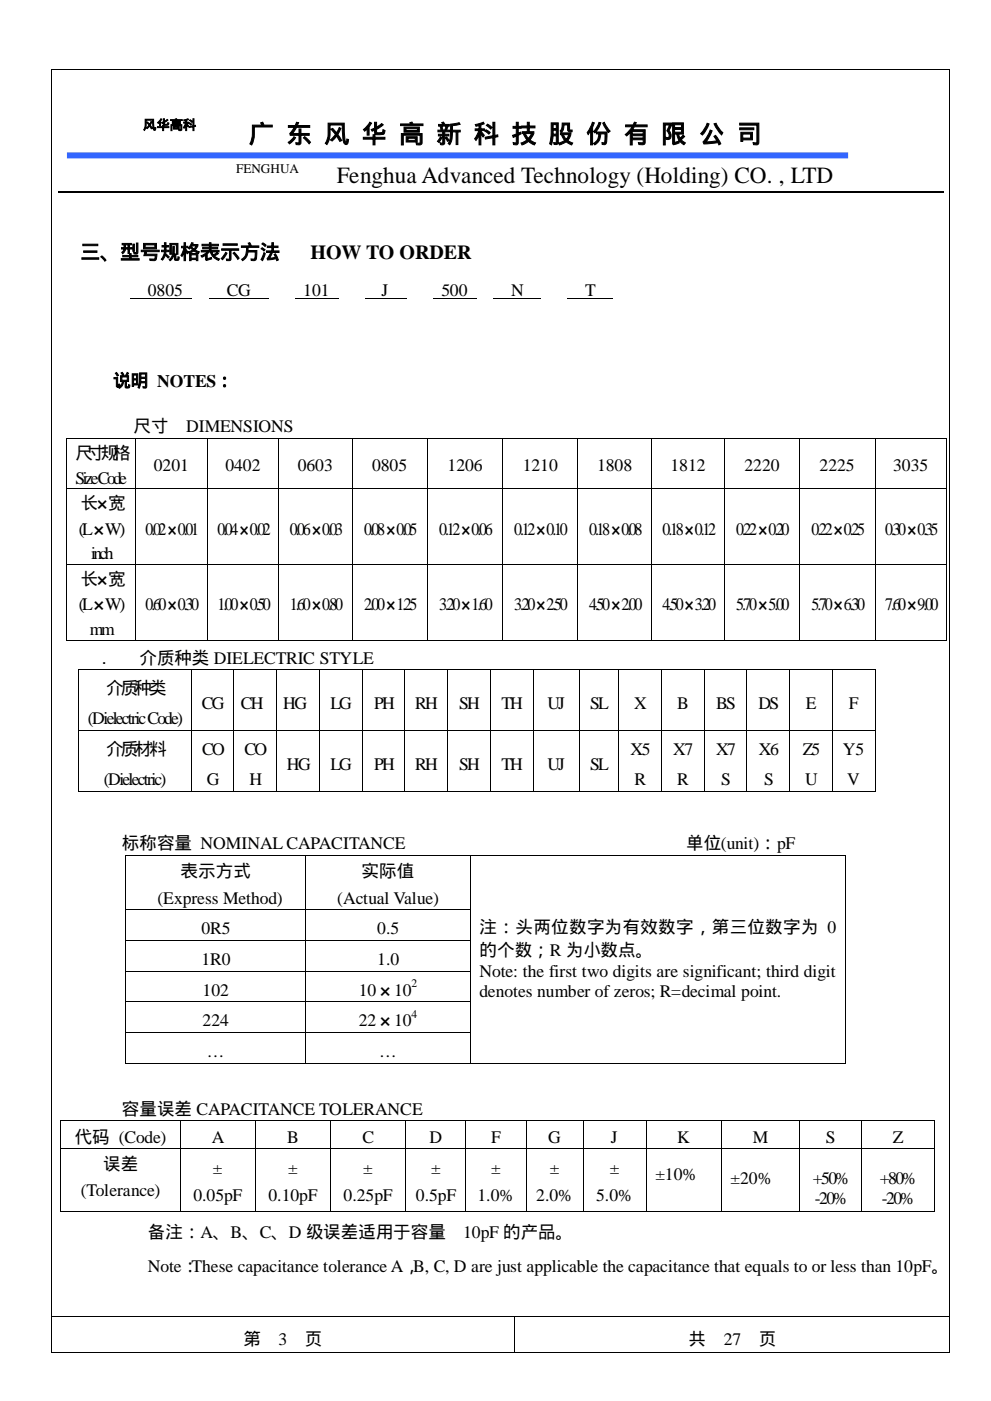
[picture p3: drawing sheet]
<svg xmlns="http://www.w3.org/2000/svg" width="210mm" height="297mm" viewBox="0 0 210 297" stroke-linecap="round" stroke-linejoin="round" font-family="sans-serif">
<defs><g id="words">
<text font-size="5.3" x="52.7" y="30.2">广 东 风 华 高 新 科 技 股 份 有 限 公 司</text>
<text font-size="4.9" x="71.4" y="38.7">Fenghua Advanced Technology (Holding) CO. , LTD</text>
<g font-size="4.2">
<text x="17" y="54.9">三、型号规格表示方法</text>
<text x="65.8" y="54.9">HOW TO ORDER</text>
</g>
<g font-size="3.7">
<text x="31.3" y="62.7">0805</text>
<text x="48.1" y="62.7">CG</text>
<text x="64.3" y="62.7">101</text>
<text x="80.9" y="62.7">J</text>
<text x="93.6" y="62.7">500</text>
<text x="108.3" y="62.7">N</text>
<text x="124" y="62.7">T</text>
<text x="20.2" y="82">※说明 NOTES：</text>
<text x="24.6" y="91.6">①尺寸</text>
<text x="39.5" y="91.6">DIMENSIONS</text>
<text x="16" y="97.2">尺寸规格</text>
<text x="32.6" y="99.8">0201</text>
<text x="47.8" y="99.8">0402</text>
<text x="63.1" y="99.8">0603</text>
<text x="78.8" y="99.8">0805</text>
<text x="94.8" y="99.8">1206</text>
<text x="110.7" y="99.8">1210</text>
<text x="126.5" y="99.8">1808</text>
<text x="142.1" y="99.8">1812</text>
<text x="157.7" y="99.8">2220</text>
<text x="173.7" y="99.8">2225</text>
<text x="189.2" y="99.8">3035</text>
<text x="16" y="102.5">Size Code</text>
<text x="17.1" y="108">长×宽</text>
<text x="16.7" y="113.3">(L W)</text>
<text x="30.8" y="113.3">0.02</text>
<text x="37.7" y="113.3">0.01</text>
<text x="46.1" y="113.3">0.04</text>
<text x="52.9" y="113.3">0.02</text>
<text x="61.4" y="113.3">0.06</text>
<text x="68.2" y="113.3">0.03</text>
<text x="77.1" y="113.3">0.08</text>
<text x="84" y="113.3">0.05</text>
<text x="93" y="113.3">0.12</text>
<text x="99.9" y="113.3">0.06</text>
<text x="109" y="113.3">0.12</text>
<text x="115.8" y="113.3">0.10</text>
<text x="124.8" y="113.3">0.18</text>
<text x="131.7" y="113.3">0.08</text>
<text x="140.4" y="113.3">0.18</text>
<text x="147.2" y="113.3">0.12</text>
<text x="156" y="113.3">0.22</text>
<text x="162.8" y="113.3">0.20</text>
<text x="172" y="113.3">0.22</text>
<text x="178.8" y="113.3">0.25</text>
<text x="187.5" y="113.3">0.30</text>
<text x="194.4" y="113.3">0.35</text>
<text x="19.3" y="118.5">inch</text>
<text x="17.1" y="124">长×宽</text>
<text x="16.7" y="129.3">(L W)</text>
<text x="30.8" y="129.4">0.60</text>
<text x="37.7" y="129.4">0.30</text>
<text x="46.1" y="129.4">1.00</text>
<text x="52.9" y="129.4">0.50</text>
<text x="61.4" y="129.4">1.60</text>
<text x="68.2" y="129.4">0.80</text>
<text x="77.1" y="129.4">2.00</text>
<text x="84" y="129.4">1.25</text>
<text x="93" y="129.4">3.20</text>
<text x="99.9" y="129.4">1.60</text>
<text x="109" y="129.4">3.20</text>
<text x="115.8" y="129.4">2.50</text>
<text x="124.8" y="129.4">4.50</text>
<text x="131.7" y="129.4">2.00</text>
<text x="140.4" y="129.4">4.50</text>
<text x="147.2" y="129.4">3.20</text>
<text x="156" y="129.4">5.70</text>
<text x="162.8" y="129.4">5.00</text>
<text x="172" y="129.4">5.70</text>
<text x="178.8" y="129.4">6.30</text>
<text x="187.5" y="129.4">7.60</text>
<text x="194.4" y="129.4">9.00</text>
<text x="19" y="134.6">mm</text>
<text x="29.5" y="140.6">介质种类 DIELECTRIC STYLE</text>
<text x="22.5" y="147.1">介质种类</text>
<text x="18.6" y="153.4">(Dielectric Code)</text>
<text x="42.8" y="150.2">CG</text>
<text x="51.1" y="150.2">CH</text>
<text x="60" y="150.2">HG</text>
<text x="70" y="150.2">LG</text>
<text x="79.2" y="150.2">PH</text>
<text x="88" y="150.2">RH</text>
<text x="97.3" y="150.2">SH</text>
<text x="106.3" y="150.2">TH</text>
<text x="116" y="150.2">UJ</text>
<text x="125.1" y="150.2">SL</text>
<text x="134.4" y="150.2">X</text>
<text x="143.5" y="150.2">B</text>
<text x="151.7" y="150.2">BS</text>
<text x="160.7" y="150.2">DS</text>
<text x="170.8" y="150.2">E</text>
<text x="179.8" y="150.2">F</text>
<text x="22.5" y="160">介质材料</text>
<text x="42.8" y="160">CO</text>
<text x="51.8" y="160">CO</text>
<text x="133.6" y="160">X5</text>
<text x="142.7" y="160">X7</text>
<text x="151.7" y="160">X7</text>
<text x="160.8" y="160">X6</text>
<text x="170.1" y="160">Z5</text>
<text x="178.6" y="160">Y5</text>
<text x="22" y="166.4">(Dielectric)</text>
<text x="43.9" y="166.4">G</text>
<text x="52.8" y="166.4">H</text>
<text x="60.8" y="163.2">HG</text>
<text x="70" y="163.2">LG</text>
<text x="79.2" y="163.2">PH</text>
<text x="88" y="163.2">RH</text>
<text x="97.3" y="163.2">SH</text>
<text x="106.3" y="163.2">TH</text>
<text x="116" y="163.2">UJ</text>
<text x="125.1" y="163.2">SL</text>
<text x="134.5" y="166.4">R</text>
<text x="143.5" y="166.4">R</text>
<text x="152.8" y="166.4">S</text>
<text x="161.9" y="166.4">S</text>
<text x="170.6" y="166.4">U</text>
<text x="179.5" y="166.4">V</text>
<text x="25.8" y="179.9">标称容量 NOMINAL CAPACITANCE</text>
<text x="145.4" y="179.9">单位(unit)：pF</text>
<text x="38.3" y="185.8">表示方式</text>
<text x="76.6" y="185.8">实际值</text>
<text x="33.4" y="191.5">(Express Method)</text>
<text x="71.5" y="191.5">(Actual Value)</text>
<text x="42.7" y="197.9">0R5</text>
<text x="79.9" y="197.9">0.5</text>
<text x="101.6" y="197.8">注：头两位数字为有效数字，第三位数字为 0</text>
<text x="101.6" y="202.6">的个数；R 为小数点。</text>
<text x="42.7" y="204.5">1R0</text>
<text x="79.9" y="204.5">1.0</text>
<text x="101.6" y="207.1">Note: the first two digits are significant; third digit</text>
<text x="42.9" y="211">102</text>
<text x="76" y="211">10</text>
<text x="83.5" y="211">10</text>
<text x="101.6" y="211.3">denotes number of zeros; R=decimal point.</text>
<text x="42.9" y="217.5">224</text>
<text x="76" y="217.5">22</text>
<text x="83.5" y="217.5">10</text>
<text x="43.9" y="224">…</text>
<text x="80.3" y="224">…</text>
<text x="25.8" y="236.2">容量误差 CAPACITANCE TOLERANCE</text>
<text x="15.8" y="242.1">代码 (Code)</text>
<text x="44.9" y="242.1">A</text>
<text x="60.9" y="242.1">B</text>
<text x="76.8" y="242.1">C</text>
<text x="91" y="242.1">D</text>
<text x="104.1" y="242.1">F</text>
<text x="116.2" y="242.1">G</text>
<text x="129.5" y="242.1">J</text>
<text x="143.5" y="242.1">K</text>
<text x="159.5" y="242.1">M</text>
<text x="175" y="242.1">S</text>
<text x="189.1" y="242.1">Z</text>
<text x="21.8" y="247.9">误差</text>
<text x="45.1" y="248.8">±</text>
<text x="61" y="248.8">±</text>
<text x="77" y="248.8">±</text>
<text x="91.4" y="248.8">±</text>
<text x="104.1" y="248.8">±</text>
<text x="116.5" y="248.8">±</text>
<text x="129.2" y="248.8">±</text>
<text x="138.9" y="250.1">±10%</text>
<text x="154.8" y="251">±20%</text>
<text x="172.2" y="251">+50%</text>
<text x="186.4" y="251">+80%</text>
<text x="17.1" y="253.6">(Tolerance)</text>
<text x="41" y="254.5">0.05pF</text>
<text x="56.9" y="254.5">0.10pF</text>
<text x="72.8" y="254.5">0.25pF</text>
<text x="88.1" y="254.5">0.5pF</text>
<text x="101.2" y="254.5">1.0%</text>
<text x="113.6" y="254.5">2.0%</text>
<text x="126.3" y="254.5">5.0%</text>
<text x="172.6" y="255.3">-20%</text>
<text x="186.9" y="255.3">-20%</text>
<text x="31.3" y="262.5">备注：A、B、C、D 级误差适用于容量≤10pF 的产品。</text>
<text x="31.3" y="269.5">Note：These capacitance tolerance A，B, C, D are just applicable the capacitance that equals to or less than 10pF。</text>
<text x="51.6" y="285.1">第</text>
<text x="59" y="285.1">3</text>
<text x="64.6" y="285.1">页</text>
<text x="145.9" y="285.1">共</text>
<text x="153.3" y="285.1">27</text>
<text x="160.8" y="285.1">页</text>
</g>
<g font-size="2.8">
<text x="30.3" y="27.4">风华高科</text>
<text x="50" y="36.7">FENGHUA</text>
</g>
<g font-size="2.5">
<text x="87.2" y="209.2">2</text>
<text x="87.2" y="215.7">4</text>
</g>
</g></defs>
<path d="M12.3 40.8h187.6" fill="none" stroke="#000" stroke-width=".25"/>
<g fill="none" stroke="#000" stroke-width=".21">
<path d="M10.9 14.9v264.1M11 14.8h190.2M201.3 14.9v264.1M27.6 63.2h13M44.4 63.2h12.5M62.5 63.2h9.2M77.3 63.2h8.8M91.7 63.2h9.2M104.6 63.2h10M120.2 63.2h9.6M14.1 93v10.5M14.1 92.9h14.4"/>
<path d="M28.6 93v10.5M28.7 92.9h15.2M43.9 93v10.5M44 92.9h14.9M59 93v10.5M59.1 92.9h15.4M74.6 93v10.5M74.7 92.9h15.8M90.6 93v10.5M90.7 92.9h15.6M106.4 93v10.5M106.5 92.9h15.8"/>
<path d="M122.4 93v10.5M122.5 92.9h15.4M138 93v10.5M138.1 92.9h15.4M153.6 93v10.5M153.7 92.9h15.6M169.4 93v10.5M169.5 92.9h15.8M185.4 93v10.5M185.5 92.9h14.9M200.5 93v10.5M14.1 103.7v15.9"/>
<path d="M14.1 119.8v15.9M14.1 103.6h14.4M14.1 119.7h14.4M28.6 103.7v15.9M28.6 119.8v15.9M28.7 103.6h15.2M28.7 119.7h15.2M43.9 103.7v15.9M43.9 119.8v15.9M44 103.6h14.9M44 119.7h14.9M59 103.7v15.9"/>
<path d="M59 119.8v15.9M59.1 103.6h15.4M59.1 119.7h15.4M74.6 103.7v15.9M74.6 119.8v15.9M74.7 103.6h15.8M74.7 119.7h15.8M90.6 103.7v15.9M90.6 119.8v15.9M90.7 103.6h15.6M90.7 119.7h15.6M106.4 103.7v15.9"/>
<path d="M106.4 119.8v15.9M106.5 103.6h15.8M106.5 119.7h15.8M122.4 103.7v15.9M122.4 119.8v15.9M122.5 103.6h15.4M122.5 119.7h15.4M138 103.7v15.9M138 119.8v15.9M138.1 103.6h15.4M138.1 119.7h15.4M153.6 103.7v15.9"/>
<path d="M153.6 119.8v15.9M153.7 103.6h15.6M153.7 119.7h15.6M169.4 103.7v15.9M169.4 119.8v15.9M169.5 103.6h15.8M169.5 119.7h15.8M185.4 103.7v15.9M185.4 119.8v15.9M185.5 103.6h14.9M185.5 119.7h14.9M200.5 103.7v15.9"/>
<path d="M200.5 119.8v15.9M14.1 135.8h14.4M28.7 135.8h15.2M44 135.8h14.9M59.1 135.8h15.4M74.7 135.8h15.8M90.7 135.8h15.6M106.5 135.8h15.8M122.5 135.8h15.4M138.1 135.8h15.4M153.7 135.8h15.6M169.5 135.8h15.8"/>
<path d="M185.5 135.8h14.9M16.6 142v12.8M16.6 154.9v12.7M16.7 141.9h23.7M16.7 154.9h23.7M40.5 142v12.8M40.5 154.9v12.7M40.6 141.9h8.8M40.6 154.9h8.8M49.5 142v12.8M49.5 154.9v12.7M49.6 141.9h8.9"/>
<path d="M49.6 154.9h8.9M58.6 142v12.8M58.6 154.9v12.7M58.7 141.9h8.9M58.7 154.9h8.9M67.6 142v12.8M67.6 154.9v12.7M67.7 141.9h8.9M67.7 154.9h8.9M76.7 142v12.8M76.7 154.9v12.7M76.8 141.9h8.9"/>
<path d="M76.8 154.9h8.9M85.8 142v12.8M85.8 154.9v12.7M85.9 141.9h8.8M85.9 154.9h8.8M94.8 142v12.8M94.8 154.9v12.7M94.9 141.9h8.9M94.9 154.9h8.9M103.9 142v12.8M103.9 154.9v12.7M104 141.9h8.9"/>
<path d="M104 154.9h8.9M112.9 142v12.8M112.9 154.9v12.7M113 141.9h9.6M113 154.9h9.6M122.7 142v12.8M122.7 154.9v12.7M122.8 141.9h8.2M122.8 154.9h8.2M131.1 142v12.8M131.1 154.9v12.7M131.1 141.9h8.9"/>
<path d="M131.1 154.9h8.9M140.1 142v12.8M140.1 154.9v12.7M140.2 141.9h8.9M140.2 154.9h8.9M149.2 142v12.8M149.2 154.9v12.7M149.3 141.9h8.9M149.3 154.9h8.9M158.2 142v12.8M158.2 154.9v12.7M158.3 141.9h8.9"/>
<path d="M158.3 154.9h8.9M167.3 142v12.8M167.3 154.9v12.7M167.4 141.9h8.9M167.4 154.9h8.9M176.4 142v12.8M176.4 154.9v12.7M176.4 141.9h8.9M176.4 154.9h8.9M185.4 142v12.8M185.4 154.9v12.7M16.7 167.7h23.7"/>
<path d="M40.6 167.7h8.8M49.6 167.7h8.9M58.7 167.7h8.9M67.7 167.7h8.9M76.8 167.7h8.9M85.9 167.7h8.8M94.9 167.7h8.9M104 167.7h8.9M113 167.7h9.6M122.8 167.7h8.2M131.1 167.7h8.9M140.2 167.7h8.9"/>
<path d="M149.3 167.7h8.9M158.3 167.7h8.9M167.4 167.7h8.9M176.4 167.7h8.9M26.7 181.4v11.2M26.7 192.8v6.4M26.7 199.4v6.3M26.8 181.3h37.9M26.8 192.7h37.9M26.8 199.3h37.9M64.8 181.4v11.2M64.8 192.8v6.4"/>
<path d="M64.8 199.4v6.3M64.9 181.3h34.8M64.9 192.7h34.8M64.9 199.3h34.8M99.7 181.4v11.2M99.7 192.8v6.4M99.7 199.4v6.3M99.8 181.3h79.2M179.1 181.4v11.2M179.1 192.8v6.4M179.1 199.4v6.3M26.7 205.9v6.4"/>
<path d="M26.7 212.4v6.4M26.7 218.9v6.4M26.8 205.8h37.9M26.8 212.3h37.9M26.8 218.9h37.9M64.8 205.9v6.4M64.8 212.4v6.4M64.8 218.9v6.4M64.9 205.8h34.8M64.9 212.3h34.8M64.9 218.9h34.8M99.7 205.9v6.4"/>
<path d="M99.7 212.4v6.4M99.7 218.9v6.4M179.1 205.9v6.4M179.1 212.4v6.4M179.1 218.9v6.4M12.9 237.7v5.5M13 237.6h25.2M26.8 225.4h37.9M38.3 237.7v5.5M38.4 237.6h15.7M54.2 237.7v5.5M54.3 237.6h15.7"/>
<path d="M64.9 225.4h34.8M70.1 237.7v5.5M70.2 237.6h15.7M86 237.7v5.5M86.1 237.6h12.5M98.7 237.7v5.5M98.8 237.6h12.6M99.8 225.4h79.2M111.5 237.7v5.5M111.6 237.6h11.9M123.6 237.7v5.5M123.7 237.6h13.2"/>
<path d="M137 237.7v5.5M137.1 237.6h15.7M152.9 237.7v5.5M153 237.6h16.3M169.4 237.7v5.5M169.5 237.6h13M182.5 237.7v5.5M182.6 237.6h15.3M198 237.7v5.5M12.9 243.4v13.2M13 243.3h25.2M13 256.7h25.2"/>
<path d="M38.3 243.4v13.2M38.4 243.3h15.7M38.4 256.7h15.7M54.2 243.4v13.2M54.3 243.3h15.7M54.3 256.7h15.7M70.1 243.4v13.2M70.2 243.3h15.7M70.2 256.7h15.7M86 243.4v13.2M86.1 243.3h12.5M86.1 256.7h12.5"/>
<path d="M98.7 243.4v13.2M98.8 243.3h12.6M98.8 256.7h12.6M111.5 243.4v13.2M111.6 243.3h11.9M111.6 256.7h11.9M123.6 243.4v13.2M123.7 243.3h13.2M123.7 256.7h13.2M137 243.4v13.2M137.1 243.3h15.7M137.1 256.7h15.7"/>
<path d="M152.9 243.4v13.2M153 243.3h16.3M153 256.7h16.3M169.4 243.4v13.2M169.5 243.3h13M169.5 256.7h13M182.5 243.4v13.2M182.6 243.3h15.3M182.6 256.7h15.3M198 243.4v13.2M10.9 279.1v7.5M11 279.1h98"/>
<path d="M109.1 279.1v7.5M109.1 279.1h92.1M201.3 279.1v7.5M11 286.7h98M109.1 286.7h92.1"/>
</g>
<g fill="#000">
<path d="M10.8 14.7h.2v.2h-.2zM201.2 14.7h.1v.2h-.1zM14 92.8h.1v.2h-.1zM28.5 92.8h.2v.2h-.2zM43.9 92.8h.1v.2h-.1zM58.9 92.8h.2v.2h-.2zM74.5 92.8h.2v.2h-.2zM90.5 92.8h.2v.2h-.2zM106.3 92.8h.2v.2h-.2zM122.3 92.8h.2v.2h-.2zM137.9 92.8h.2v.2h-.2zM153.5 92.8h.2v.2h-.2z"/>
<path d="M169.3 92.8h.2v.2h-.2zM185.3 92.8h.2v.2h-.2zM200.4 92.8h.2v.2h-.2zM14 103.5h.1v.2h-.1zM14 119.6h.1v.2h-.1zM28.5 103.5h.2v.2h-.2zM28.5 119.6h.2v.2h-.2zM43.9 103.5h.1v.2h-.1zM43.9 119.6h.1v.2h-.1zM58.9 103.5h.2v.2h-.2zM58.9 119.6h.2v.2h-.2zM74.5 103.5h.2v.2h-.2z"/>
<path d="M74.5 119.6h.2v.2h-.2zM90.5 103.5h.2v.2h-.2zM90.5 119.6h.2v.2h-.2zM106.3 103.5h.2v.2h-.2zM106.3 119.6h.2v.2h-.2zM122.3 103.5h.2v.2h-.2zM122.3 119.6h.2v.2h-.2zM137.9 103.5h.2v.2h-.2zM137.9 119.6h.2v.2h-.2zM153.5 103.5h.2v.2h-.2zM153.5 119.6h.2v.2h-.2zM169.3 103.5h.2v.2h-.2z"/>
<path d="M169.3 119.6h.2v.2h-.2zM185.3 103.5h.2v.2h-.2zM185.3 119.6h.2v.2h-.2zM200.4 103.5h.2v.2h-.2zM200.4 119.6h.2v.2h-.2zM14 135.7h.1v.2h-.1zM28.5 135.7h.2v.2h-.2zM43.9 135.7h.1v.2h-.1zM58.9 135.7h.2v.2h-.2zM74.5 135.7h.2v.2h-.2zM90.5 135.7h.2v.2h-.2zM106.3 135.7h.2v.2h-.2z"/>
<path d="M122.3 135.7h.2v.2h-.2zM137.9 135.7h.2v.2h-.2zM153.5 135.7h.2v.2h-.2zM169.3 135.7h.2v.2h-.2zM185.3 135.7h.2v.2h-.2zM200.4 135.7h.2v.2h-.2zM16.5 141.8h.2v.2h-.2zM16.5 154.8h.2v.1h-.2zM40.4 141.8h.2v.2h-.2zM40.4 154.8h.2v.1h-.2zM49.4 141.8h.2v.2h-.2zM49.4 154.8h.2v.1h-.2z"/>
<path d="M58.5 141.8h.2v.2h-.2zM58.5 154.8h.2v.1h-.2zM67.6 141.8h.1v.2h-.1zM67.6 154.8h.1v.1h-.1zM76.6 141.8h.2v.2h-.2zM76.6 154.8h.2v.1h-.2zM85.7 141.8h.2v.2h-.2zM85.7 154.8h.2v.1h-.2zM94.7 141.8h.2v.2h-.2zM94.7 154.8h.2v.1h-.2zM103.8 141.8h.2v.2h-.2zM103.8 154.8h.2v.1h-.2z"/>
<path d="M112.9 141.8h.1v.2h-.1zM112.9 154.8h.1v.1h-.1zM122.6 141.8h.2v.2h-.2zM122.6 154.8h.2v.1h-.2zM131 141.8h.1v.2h-.1zM131 154.8h.1v.1h-.1zM140 141.8h.2v.2h-.2zM140 154.8h.2v.1h-.2zM149.1 141.8h.2v.2h-.2zM149.1 154.8h.2v.1h-.2zM158.2 141.8h.1v.2h-.1zM158.2 154.8h.1v.1h-.1z"/>
<path d="M167.2 141.8h.2v.2h-.2zM167.2 154.8h.2v.1h-.2zM176.3 141.8h.1v.2h-.1zM176.3 154.8h.1v.1h-.1zM185.3 141.8h.2v.2h-.2zM185.3 154.8h.2v.1h-.2zM16.5 167.6h.2v.2h-.2zM40.4 167.6h.2v.2h-.2zM49.4 167.6h.2v.2h-.2zM58.5 167.6h.2v.2h-.2zM67.6 167.6h.1v.2h-.1zM76.6 167.6h.2v.2h-.2z"/>
<path d="M85.7 167.6h.2v.2h-.2zM94.7 167.6h.2v.2h-.2zM103.8 167.6h.2v.2h-.2zM112.9 167.6h.1v.2h-.1zM122.6 167.6h.2v.2h-.2zM131 167.6h.1v.2h-.1zM140 167.6h.2v.2h-.2zM149.1 167.6h.2v.2h-.2zM158.2 167.6h.1v.2h-.1zM167.2 167.6h.2v.2h-.2zM176.3 167.6h.1v.2h-.1zM185.3 167.6h.2v.2h-.2z"/>
<path d="M26.6 181.2h.2v.2h-.2zM26.6 192.6h.2v.2h-.2zM26.6 199.2h.2v.2h-.2zM64.7 181.2h.2v.2h-.2zM64.7 192.6h.2v.2h-.2zM64.7 199.2h.2v.2h-.2zM99.7 181.2h.1v.2h-.1zM99.7 192.6h.1v.2h-.1zM99.7 199.2h.1v.2h-.1zM179 181.2h.2v.2h-.2zM179 192.6h.2v.2h-.2zM179 199.2h.2v.2h-.2z"/>
<path d="M26.6 205.7h.2v.2h-.2zM26.6 212.3h.2v.1h-.2zM26.6 218.8h.2v.1h-.2zM64.7 205.7h.2v.2h-.2zM64.7 212.3h.2v.1h-.2zM64.7 218.8h.2v.1h-.2zM99.7 205.7h.1v.2h-.1zM99.7 212.3h.1v.1h-.1zM99.7 218.8h.1v.1h-.1zM179 205.7h.2v.2h-.2zM179 212.3h.2v.1h-.2zM179 218.8h.2v.1h-.2z"/>
<path d="M12.8 237.5h.2v.2h-.2zM26.6 225.3h.2v.2h-.2zM38.2 237.5h.2v.2h-.2zM54.1 237.5h.2v.2h-.2zM64.7 225.3h.2v.2h-.2zM70 237.5h.2v.2h-.2zM85.9 237.5h.2v.2h-.2zM98.6 237.5h.2v.2h-.2zM99.7 225.3h.1v.2h-.1zM111.4 237.5h.2v.2h-.2zM123.5 237.5h.2v.2h-.2zM136.9 237.5h.2v.2h-.2z"/>
<path d="M152.8 237.5h.2v.2h-.2zM169.3 237.5h.2v.2h-.2zM179 225.3h.2v.2h-.2zM182.5 237.5h.1v.2h-.1zM197.9 237.5h.1v.2h-.1zM12.8 243.2h.2v.2h-.2zM12.8 256.6h.2v.2h-.2zM38.2 243.2h.2v.2h-.2zM38.2 256.6h.2v.2h-.2zM54.1 243.2h.2v.2h-.2zM54.1 256.6h.2v.2h-.2zM70 243.2h.2v.2h-.2z"/>
<path d="M70 256.6h.2v.2h-.2zM85.9 243.2h.2v.2h-.2zM85.9 256.6h.2v.2h-.2zM98.6 243.2h.2v.2h-.2zM98.6 256.6h.2v.2h-.2zM111.4 243.2h.2v.2h-.2zM111.4 256.6h.2v.2h-.2zM123.5 243.2h.2v.2h-.2zM123.5 256.6h.2v.2h-.2zM136.9 243.2h.2v.2h-.2zM136.9 256.6h.2v.2h-.2zM152.8 243.2h.2v.2h-.2z"/>
<path d="M152.8 256.6h.2v.2h-.2zM169.3 243.2h.2v.2h-.2zM169.3 256.6h.2v.2h-.2zM182.5 243.2h.1v.2h-.1zM182.5 256.6h.1v.2h-.1zM197.9 243.2h.1v.2h-.1zM197.9 256.6h.1v.2h-.1zM10.8 279h.2v.1h-.2zM109 279h.1v.1h-.1zM201.2 279h.1v.1h-.1zM10.8 286.6h.2v.2h-.2zM109 286.6h.1v.2h-.1z"/>
<path d="M201.2 286.6h.1v.2h-.1z"/>
</g>
<path d="M14.3 32.4h165.3v1h-165.3z" fill="#36f"/>
<path d="M14.3 32.4h165.3v1h-165.3z" fill="none" stroke="#36f" stroke-width=".25"/>
<use href="#words"/>
</svg>
